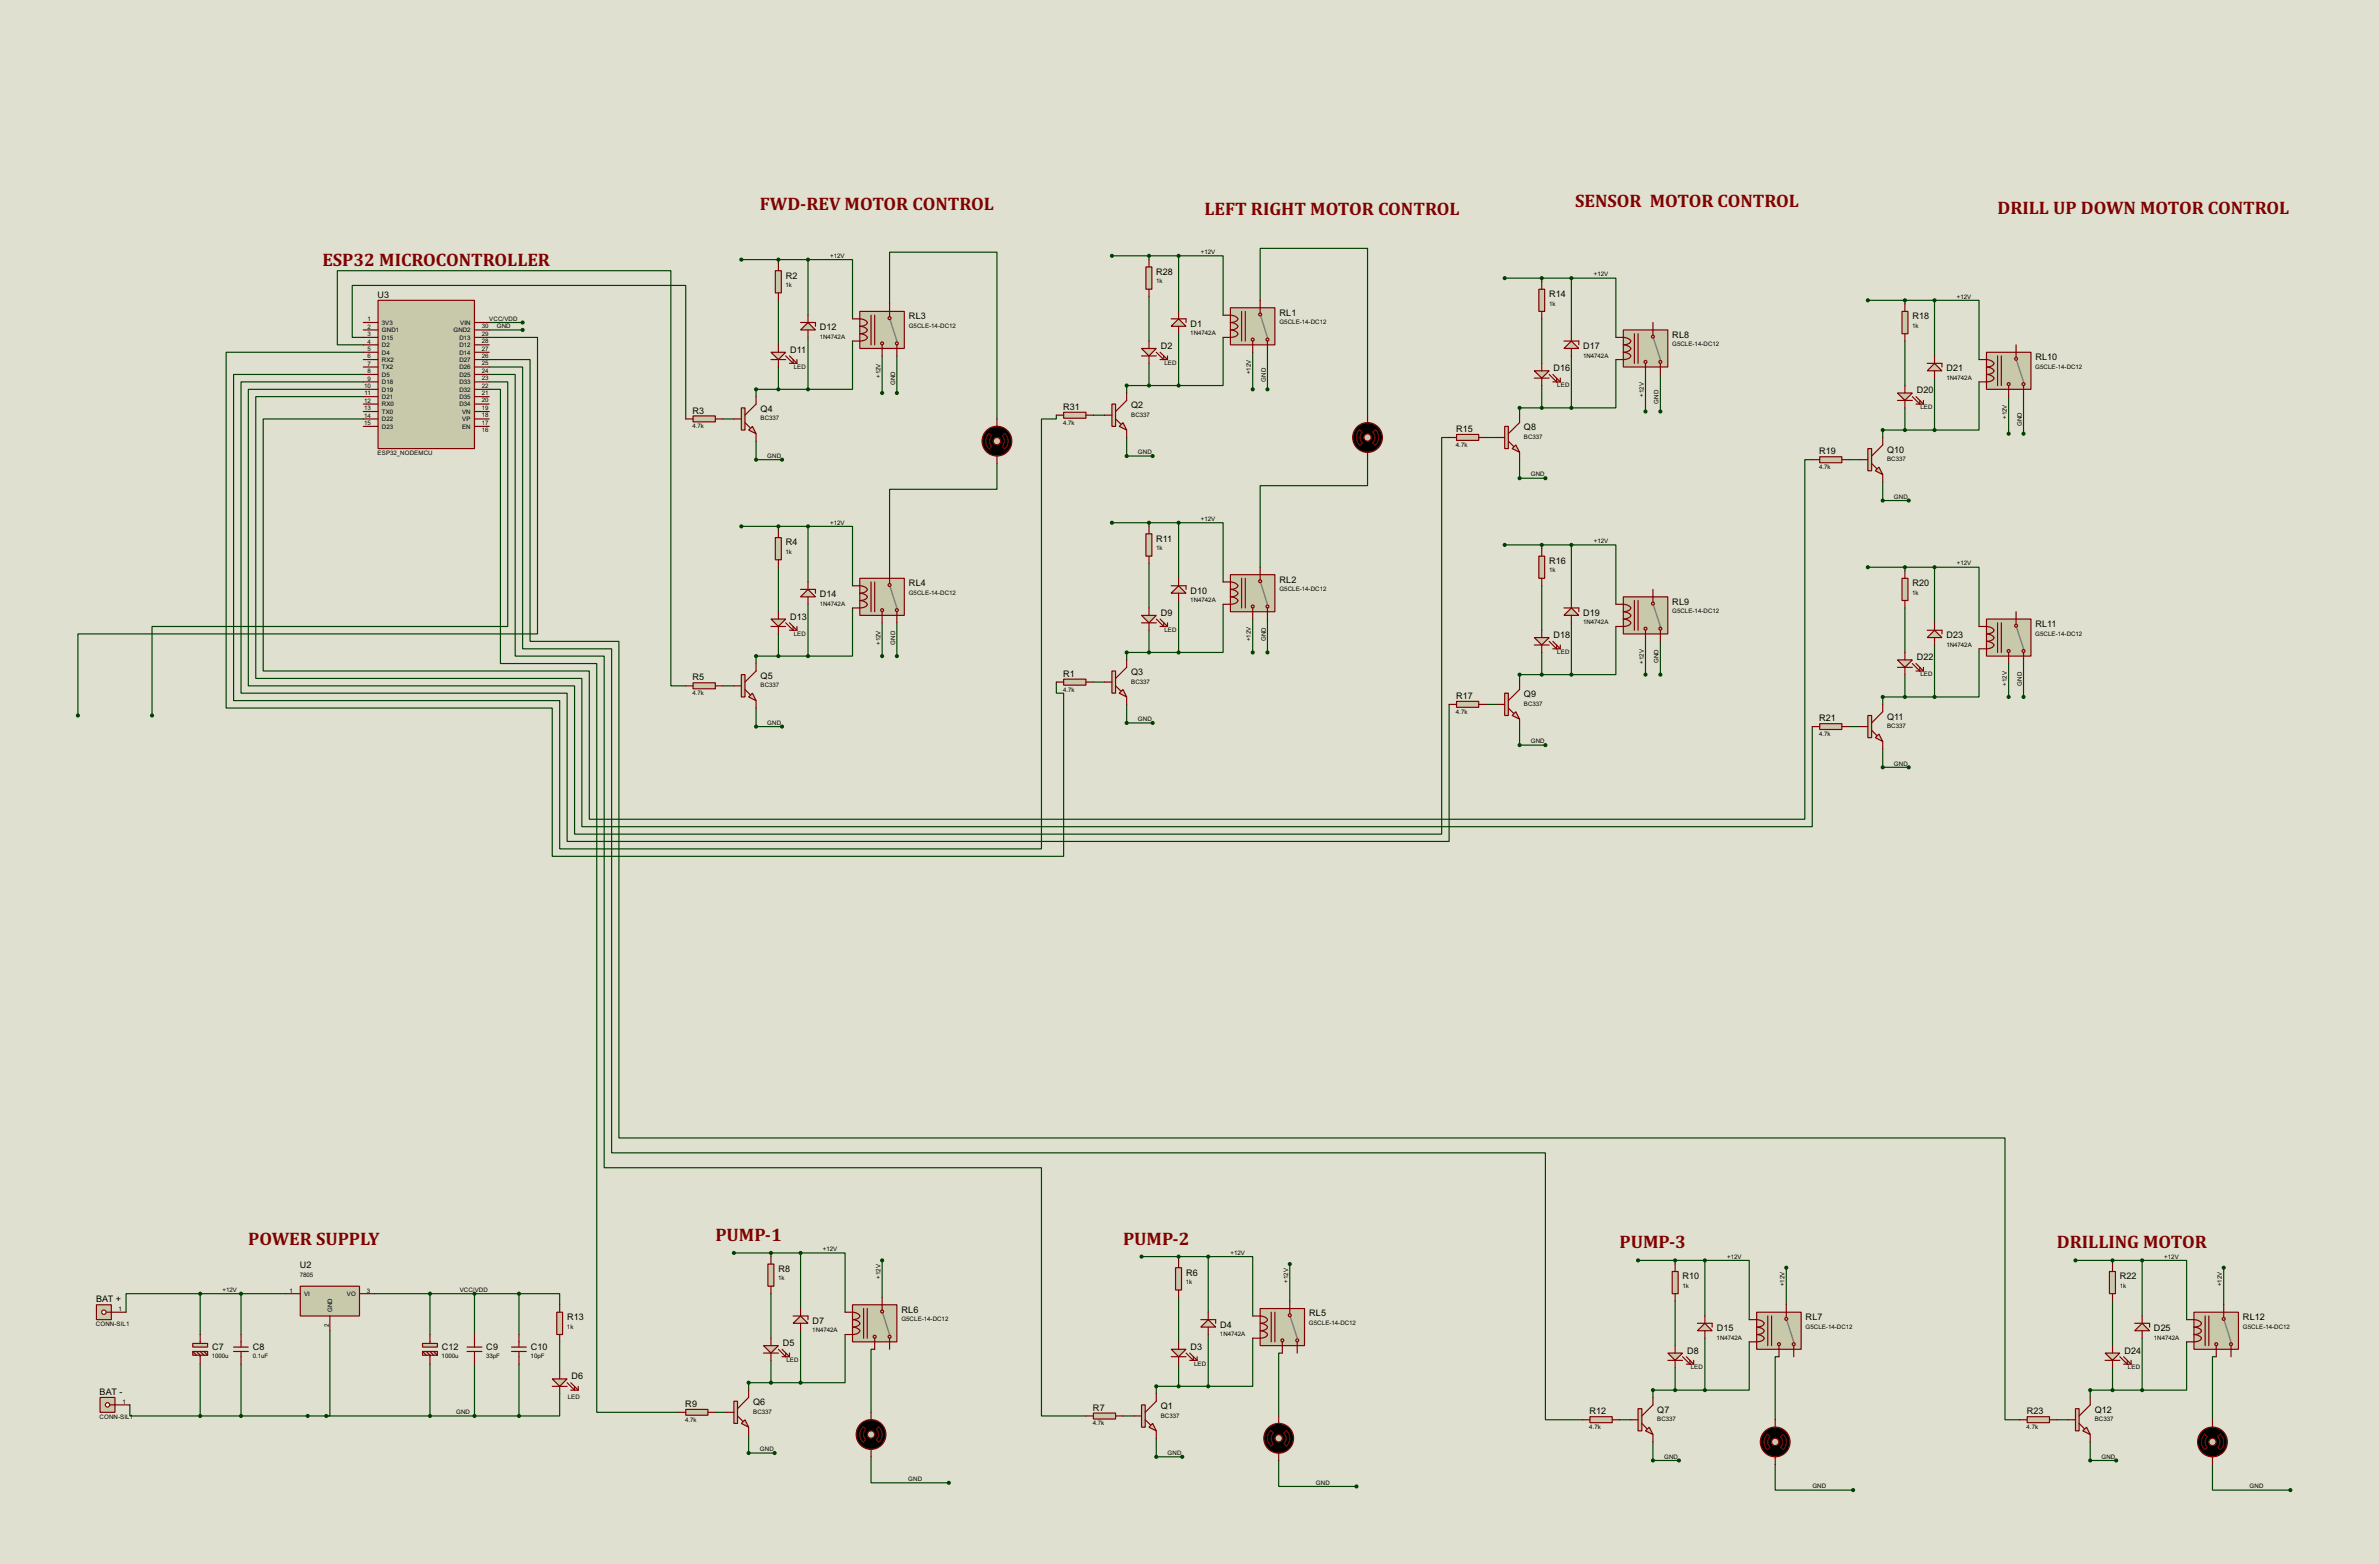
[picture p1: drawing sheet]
<svg xmlns="http://www.w3.org/2000/svg" width="815mm" height="536mm" viewBox="0 0 815 536" stroke-linecap="round" stroke-linejoin="round" font-family="sans-serif">
<defs><g id="words">
<g font-size="7.4" fill="#800000">
<text x="539.8" y="70.9">SENSOR MOTOR CONTROL</text>
<text x="260.4" y="72.1">FWD-REV MOTOR CONTROL</text>
<text x="412.8" y="73.6">LEFT RIGHT MOTOR CONTROL</text>
<text x="684.6" y="73.4">DRILL UP DOWN MOTOR CONTROL</text>
<text x="110.5" y="91.1">ESP32 MICROCONTROLLER</text>
<text x="245.2" y="425.2">PUMP-1</text>
<text x="85.1" y="426.5">POWER SUPPLY</text>
<text x="384.9" y="426.5">PUMP-2</text>
<text x="555" y="427.7">PUMP-3</text>
<text x="704.9" y="427.7">DRILLING MOTOR</text>
</g>
<g font-size="3.5">
<text x="269.3" y="95.4">R2</text>
<text x="396.3" y="94.1">R28</text>
<text x="530.9" y="101.8">R14</text>
<text x="129.4" y="102.1">U3</text>
<text x="281" y="113.2">D12</text>
<text x="311.5" y="109.4">RL3</text>
<text x="408" y="112">D1</text>
<text x="438.5" y="108.1">RL1</text>
<text x="655.4" y="109.4">R18</text>
<text x="397.8" y="119.5">D2</text>
<text x="542.6" y="119.5">D17</text>
<text x="573.1" y="115.7">RL8</text>
<text x="270.8" y="120.8">D11</text>
<text x="697.5" y="123.4">RL10</text>
<text x="532.4" y="127.2">D16</text>
<text x="667.1" y="127.2">D21</text>
<text x="656.9" y="134.8">D20</text>
<text x="237.4" y="141.7">R3</text>
<text x="260.7" y="141.1">Q4</text>
<text x="364.4" y="140.4">R31</text>
<text x="387.7" y="139.9">Q2</text>
<text x="499" y="148.1">R15</text>
<text x="522.3" y="147.5">Q8</text>
<text x="623.5" y="155.7">R19</text>
<text x="646.7" y="155.2">Q10</text>
<text x="396.3" y="185.6">R11</text>
<text x="269.3" y="186.9">R4</text>
<text x="530.9" y="193.3">R16</text>
<text x="311.5" y="200.9">RL4</text>
<text x="408" y="203.4">D10</text>
<text x="438.5" y="199.6">RL2</text>
<text x="655.4" y="200.9">R20</text>
<text x="281" y="204.7">D14</text>
<text x="573.1" y="207.2">RL9</text>
<text x="270.8" y="212.3">D13</text>
<text x="397.8" y="211">D9</text>
<text x="542.6" y="211">D19</text>
<text x="697.5" y="214.8">RL11</text>
<text x="532.4" y="218.7">D18</text>
<text x="667.1" y="218.7">D23</text>
<text x="656.9" y="226.3">D22</text>
<text x="237.4" y="233.2">R5</text>
<text x="260.7" y="232.6">Q5</text>
<text x="364.4" y="231.9">R1</text>
<text x="387.7" y="231.4">Q3</text>
<text x="499" y="239.5">R17</text>
<text x="522.3" y="239">Q9</text>
<text x="623.5" y="247.2">R21</text>
<text x="646.7" y="246.6">Q11</text>
<text x="102.8" y="434.6">U2</text>
<text x="266.8" y="435.8">R8</text>
<text x="406.5" y="437.1">R6</text>
<text x="576.6" y="438.4">R10</text>
<text x="726.5" y="438.4">R22</text>
<text x="32.9" y="446.3">BAT +</text>
<text x="308.9" y="449.8">RL6</text>
<text x="194.4" y="452.3">R13</text>
<text x="278.4" y="453.6">D7</text>
<text x="418.1" y="454.9">D4</text>
<text x="448.6" y="451.1">RL5</text>
<text x="618.8" y="452.3">RL7</text>
<text x="768.7" y="452.3">RL12</text>
<text x="268.3" y="461.2">D5</text>
<text x="588.3" y="456.1">D15</text>
<text x="738.2" y="456.1">D25</text>
<text x="72.7" y="462.5">C7</text>
<text x="86.7" y="462.5">C8</text>
<text x="151.4" y="462.5">C12</text>
<text x="166.7" y="462.5">C9</text>
<text x="181.9" y="462.5">C10</text>
<text x="408" y="462.5">D3</text>
<text x="578.2" y="463.8">D8</text>
<text x="728" y="463.8">D24</text>
<text x="195.9" y="472.7">D6</text>
<text x="34.2" y="478">BAT -</text>
<text x="234.9" y="482.1">R9</text>
<text x="258.1" y="481.5">Q6</text>
<text x="374.6" y="483.4">R7</text>
<text x="397.8" y="482.8">Q1</text>
<text x="544.7" y="484.6">R12</text>
<text x="568" y="484.1">Q7</text>
<text x="694.6" y="484.6">R23</text>
<text x="717.9" y="484.1">Q12</text>
</g>
<g font-size="2.4">
<text x="284.5" y="88.3">+12V</text>
<text x="411.5" y="87">+12V</text>
<text x="546.2" y="94.7">+12V</text>
<text x="269.2" y="98.3">1k</text>
<text x="396.2" y="97.1">1k</text>
<text x="530.9" y="104.7">1k</text>
<text x="670.6" y="102.3">+12V</text>
<text x="125.9" y="110.1">1</text>
<text x="125.9" y="112.7">2</text>
<text x="130.9" y="111.3">3V3</text>
<text x="130.9" y="113.8">GND1</text>
<text x="155.4" y="113.8">GND2</text>
<text x="157.7" y="111.3">VIN</text>
<text x="165.2" y="112.5">30</text>
<text x="167.7" y="109.9">VCC/VDD</text>
<text x="170.2" y="112.4">GND</text>
<text x="311.4" y="112.3">G5CLE-14-DC12</text>
<text x="438.4" y="111">G5CLE-14-DC12</text>
<text x="655.3" y="112.3">1k</text>
<text x="125.9" y="115.2">3</text>
<text x="125.9" y="117.8">4</text>
<text x="130.9" y="116.4">D15</text>
<text x="130.9" y="119">D2</text>
<text x="157.5" y="119">D12</text>
<text x="157.5" y="116.4">D13</text>
<text x="165.2" y="117.6">28</text>
<text x="165.2" y="115">29</text>
<text x="280.9" y="116.2">1N4742A</text>
<text x="407.9" y="114.9">1N4742A</text>
<text x="573" y="118.6">G5CLE-14-DC12</text>
<text x="125.9" y="120.3">5</text>
<text x="125.9" y="122.8">6</text>
<text x="125.9" y="125.4">7</text>
<text x="130.9" y="121.5">D4</text>
<text x="130.9" y="124">RX2</text>
<text x="157.5" y="124">D27</text>
<text x="157.5" y="121.5">D14</text>
<text x="165.2" y="125.2">25</text>
<text x="165.2" y="122.7">26</text>
<text x="165.2" y="120.2">27</text>
<text x="399" y="125">LED</text>
<text x="542.5" y="122.5">1N4742A</text>
<text x="125.9" y="127.9">8</text>
<text x="125.9" y="130.5">9</text>
<text x="130.9" y="126.5">TX2</text>
<text x="130.9" y="129.1">D5</text>
<text x="130.9" y="131.7">D18</text>
<text x="157.5" y="131.7">D33</text>
<text x="157.5" y="129.1">D25</text>
<text x="157.5" y="126.5">D26</text>
<text x="165.2" y="130.3">23</text>
<text x="165.2" y="127.7">24</text>
<text x="272" y="126.3">LED</text>
<text x="301.7" y="129.6" transform="rotate(-90 301.7 129.6)">+12V</text>
<text x="428.7" y="128.3" transform="rotate(-90 428.7 128.3)">+12V</text>
<text x="433.8" y="130.8" transform="rotate(-90 433.8 130.8)">GND</text>
<text x="667" y="130.1">1N4742A</text>
<text x="697.5" y="126.3">G5CLE-14-DC12</text>
<text x="124.8" y="133">10</text>
<text x="124.9" y="135.5">11</text>
<text x="130.9" y="134.2">D19</text>
<text x="130.9" y="136.7">D21</text>
<text x="157.5" y="136.7">D35</text>
<text x="157.5" y="134.2">D32</text>
<text x="165.2" y="137.9">20</text>
<text x="165.2" y="135.4">21</text>
<text x="165.2" y="132.9">22</text>
<text x="306.8" y="132.1" transform="rotate(-90 306.8 132.1)">GND</text>
<text x="533.7" y="132.6">LED</text>
<text x="563.3" y="135.9" transform="rotate(-90 563.3 135.9)">+12V</text>
<text x="124.8" y="138.1">12</text>
<text x="124.8" y="140.6">13</text>
<text x="124.8" y="143.2">14</text>
<text x="130.9" y="139.2">RX0</text>
<text x="130.9" y="141.8">TX0</text>
<text x="157.5" y="139.2">D34</text>
<text x="158.3" y="141.8">VN</text>
<text x="165.2" y="143">18</text>
<text x="165.2" y="140.4">19</text>
<text x="387.6" y="142.8">BC337</text>
<text x="568.4" y="138.4" transform="rotate(-90 568.4 138.4)">GND</text>
<text x="658.1" y="140.3">LED</text>
<text x="687.8" y="143.6" transform="rotate(-90 687.8 143.6)">+12V</text>
<text x="124.8" y="145.7">15</text>
<text x="130.9" y="144.4">D22</text>
<text x="130.9" y="146.9">D23</text>
<text x="158.3" y="146.9">EN</text>
<text x="158.4" y="144.4">VP</text>
<text x="165.2" y="148.1">16</text>
<text x="165.2" y="145.6">17</text>
<text x="237.3" y="146.8">4.7k</text>
<text x="260.6" y="144">BC337</text>
<text x="364.3" y="145.5">4.7k</text>
<text x="692.9" y="146.1" transform="rotate(-90 692.9 146.1)">GND</text>
<text x="129.4" y="155.9">ESP32_NODEMCU</text>
<text x="389.9" y="155.7">GND</text>
<text x="499" y="153.1">4.7k</text>
<text x="522.2" y="150.4">BC337</text>
<text x="262.9" y="156.9">GND</text>
<text x="623.4" y="160.8">4.7k</text>
<text x="646.7" y="158">BC337</text>
<text x="524.6" y="163.2">GND</text>
<text x="649" y="170.9">GND</text>
<text x="284.5" y="179.8">+12V</text>
<text x="411.5" y="178.5">+12V</text>
<text x="269.2" y="189.8">1k</text>
<text x="396.2" y="188.5">1k</text>
<text x="546.2" y="186.1">+12V</text>
<text x="530.9" y="196.1">1k</text>
<text x="670.6" y="193.8">+12V</text>
<text x="311.4" y="203.8">G5CLE-14-DC12</text>
<text x="438.4" y="202.5">G5CLE-14-DC12</text>
<text x="655.3" y="203.8">1k</text>
<text x="280.9" y="207.6">1N4742A</text>
<text x="407.9" y="206.3">1N4742A</text>
<text x="542.5" y="213.9">1N4742A</text>
<text x="573" y="210.1">G5CLE-14-DC12</text>
<text x="272" y="217.8">LED</text>
<text x="301.7" y="221" transform="rotate(-90 301.7 221)">+12V</text>
<text x="306.8" y="221" transform="rotate(-90 306.8 221)">GND</text>
<text x="399" y="216.5">LED</text>
<text x="428.7" y="219.8" transform="rotate(-90 428.7 219.8)">+12V</text>
<text x="433.8" y="219.7" transform="rotate(-90 433.8 219.7)">GND</text>
<text x="667" y="221.6">1N4742A</text>
<text x="697.5" y="217.8">G5CLE-14-DC12</text>
<text x="533.7" y="224.1">LED</text>
<text x="563.3" y="227.3" transform="rotate(-90 563.3 227.3)">+12V</text>
<text x="568.4" y="227.3" transform="rotate(-90 568.4 227.3)">GND</text>
<text x="658.1" y="231.7">LED</text>
<text x="237.3" y="238.2">4.7k</text>
<text x="260.6" y="235.5">BC337</text>
<text x="364.3" y="237">4.7k</text>
<text x="387.6" y="234.3">BC337</text>
<text x="687.8" y="235" transform="rotate(-90 687.8 235)">+12V</text>
<text x="692.9" y="235" transform="rotate(-90 692.9 235)">GND</text>
<text x="499" y="244.6">4.7k</text>
<text x="522.2" y="241.9">BC337</text>
<text x="262.9" y="248.4">GND</text>
<text x="389.9" y="247.1">GND</text>
<text x="646.7" y="249.5">BC337</text>
<text x="524.6" y="254.7">GND</text>
<text x="623.4" y="252.2">4.7k</text>
<text x="649" y="262.3">GND</text>
<text x="282" y="428.7">+12V</text>
<text x="421.7" y="430">+12V</text>
<text x="591.9" y="431.3">+12V</text>
<text x="741.7" y="431.3">+12V</text>
<text x="102.7" y="437.5">7805</text>
<text x="76.3" y="442.7">+12V</text>
<text x="99.2" y="442.9">1</text>
<text x="125.8" y="442.9">3</text>
<text x="157.5" y="442.7">VCC/VDD</text>
<text x="266.7" y="438.7">1k</text>
<text x="301.7" y="438.2" transform="rotate(-90 301.7 438.2)">+12V</text>
<text x="406.4" y="440">1k</text>
<text x="441.4" y="439.5" transform="rotate(-90 441.4 439.5)">+12V</text>
<text x="576.6" y="441.3">1k</text>
<text x="611.6" y="440.7" transform="rotate(-90 611.6 440.7)">+12V</text>
<text x="726.4" y="441.3">1k</text>
<text x="761.4" y="440.7" transform="rotate(-90 761.4 440.7)">+12V</text>
<text x="40.7" y="449.2">1</text>
<text x="104.2" y="444.1">VI</text>
<text x="113.9" y="449.6" transform="rotate(-90 113.9 449.6)">GND</text>
<text x="118.8" y="444.1">VO</text>
<text x="32.9" y="454.4">CONN-SIL1</text>
<text x="112.7" y="454.6" transform="rotate(-90 112.7 454.6)">2</text>
<text x="194.3" y="455.2">1k</text>
<text x="308.9" y="452.7">G5CLE-14-DC12</text>
<text x="448.6" y="454">G5CLE-14-DC12</text>
<text x="618.7" y="455.2">G5CLE-14-DC12</text>
<text x="768.6" y="455.2">G5CLE-14-DC12</text>
<text x="278.4" y="456.5">1N4742A</text>
<text x="418.1" y="457.8">1N4742A</text>
<text x="588.3" y="459.1">1N4742A</text>
<text x="738.1" y="459.1">1N4742A</text>
<text x="72.6" y="465.4">1000u</text>
<text x="86.6" y="465.4">0.1uF</text>
<text x="151.4" y="465.4">1000u</text>
<text x="166.6" y="465.4">33pF</text>
<text x="181.9" y="465.4">10pF</text>
<text x="269.5" y="466.7">LED</text>
<text x="409.2" y="467.9">LED</text>
<text x="579.4" y="469.2">LED</text>
<text x="729.2" y="469.2">LED</text>
<text x="194.6" y="479.4">LED</text>
<text x="42" y="481">1</text>
<text x="156.3" y="484.6">GND</text>
<text x="258.1" y="484.5">BC337</text>
<text x="397.8" y="485.7">BC337</text>
<text x="34.1" y="486.1">CONN-SIL1</text>
<text x="234.8" y="487.1">4.7k</text>
<text x="374.5" y="488.4">4.7k</text>
<text x="544.7" y="489.7">4.7k</text>
<text x="567.9" y="487">BC337</text>
<text x="694.5" y="489.7">4.7k</text>
<text x="717.8" y="487">BC337</text>
<text x="260.4" y="497.3">GND</text>
<text x="400.1" y="498.6">GND</text>
<text x="570.3" y="499.8">GND</text>
<text x="720.1" y="499.8">GND</text>
<text x="311.2" y="507.5">GND</text>
<text x="450.9" y="508.7">GND</text>
<text x="621.1" y="510">GND</text>
<text x="770.9" y="510">GND</text>
</g>
</g></defs>
<path d="M0 0h815.3v535.9h-815.3z" fill="#e0e0d0"/>
<g fill="none" stroke="#004000" stroke-width=".4">
<path d="M254.1 89h22.8M266.8 89v1.2M276.9 89h15.3v20.3M276.9 89v19M381.1 87.7h22.8M393.8 87.7v1.3M403.9 87.7h15.3v20.3M403.9 87.7v19M515.7 95.3h22.8M528.4 95.3v1.3M538.5 95.3h15.3v20.3M538.5 95.3v19.1"/>
<path d="M124.5 115.6h-3.8v-17.8h114.3v45.8M124.5 118.2h-8.9v-25.4h114.3v142.2h5.1M167.7 115.6h16.5v101.6h-157.5v28M167.7 110.5h11.4M167.7 113.1h11.4M266.8 102.9v15.3M276.9 115.6v17.8M292.2 116.9v16.5h-15.3M304.9 104.2v-17.8h36.8v57.2M393.8 101.7v15.2M403.9 114.4v17.7M419.2 115.6v16.5h-15.3"/>
<path d="M431.9 102.9v-17.8h36.8v57.2M528.4 109.3v15.2M640.1 102.9h22.9M652.8 102.9v1.3M652.8 116.9v15.2M663 102.9h15.2v20.3M663 102.9v19.1M124.5 128.3h-44.4v111.8h111.7v50.8h165.1v-147.3h5.1v-1.3M124.5 120.7h-47v121.9h111.8v50.8h175.2v-55.9h-2.5v-3.8M124.5 133.4h-39.4v101.6h111.8v50.8h297.2v-135.9h2.5M124.5 130.9h-41.9v106.6h111.8v50.8h302.2v-46.9M124.5 135.9h-36.8v96.6h111.7v50.8h421.7v-34.3"/>
<path d="M167.7 128.3h8.9v96.5h30.5v175.3h149.8v85.1h15.3M167.7 133.4h3.8v94h33v256.5h28M167.7 125.8h11.4v96.5h30.5v172.7h320v91.5h12.7M167.7 123.2h14v96.6h30.4v170.1h475v96.6h5.1M167.7 130.9h6.3v83.8h-121.9v30.5M266.8 125.8v7.6M276.9 133.4h-17.8v2.5M302.3 122v12.7M307.4 122v12.7M393.8 124.5v7.6M403.9 132.1h-17.8v2.6M429.3 120.7v12.7"/>
<path d="M434.4 120.7v12.7M528.4 132.1v7.7M538.5 139.8h-17.7v2.5M538.5 122v17.8M553.8 123.2v16.6h-15.3M563.9 128.3v12.7M569 128.3v12.7M652.8 139.8v7.6M663 129.6v17.8M678.2 130.9v16.5h-15.2M688.4 135.9v12.7M693.5 135.9v12.7"/>
<path d="M124.5 143.6h-34.3v86.3h111.8v50.8h416.5v-123.2h2.6M247.7 143.6h3.8M259.1 151.2v6.3h8.9M341.7 158.8v8.9h-36.8v27.9M374.7 142.3h3.8M386.1 149.9v6.4h8.9M468.7 157.5v8.9h-36.8v28M509.3 149.9h3.8M520.8 157.5v6.4h8.8M633.8 157.5h3.8M663 147.4h-17.8v2.5M381.1 179.1h22.8"/>
<path d="M393.8 179.1v1.3M403.9 179.1h15.3v20.3M403.9 179.1v19.1M645.2 165.2v6.3h8.9M254.1 180.4h22.8M266.8 180.4v1.3M266.8 194.4v15.2M276.9 180.4h15.3v20.3M276.9 180.4v19M393.8 193.1v15.2M515.7 186.7h22.8M528.4 186.7v1.3"/>
<path d="M538.5 186.7h15.3v20.4M538.5 186.7v19.1M640.1 194.4h22.9M652.8 194.4v1.2M663 194.4h15.2v20.3M663 194.4v19M266.8 217.2v7.6M276.9 207.1v17.7M292.2 208.3v16.5h-15.3M302.3 213.4v11.4M307.4 213.4v11.4M393.8 216v7.6"/>
<path d="M403.9 205.8v17.8M419.2 207.1v16.5h-15.3M429.3 212.1v11.5M434.4 212.1v11.5M528.4 200.7v15.3M538.5 213.4v17.8M553.8 214.7v16.5h-15.3M563.9 219.8v11.4M569 219.8v11.4M652.8 208.3v15.3M247.7 235h3.8M276.9 224.8h-17.8v2.6"/>
<path d="M374.7 233.7h3.8M403.9 223.6h-17.8v2.5M528.4 223.6v7.6M538.5 231.2h-17.7v2.5M652.8 231.2v7.6M663 238.8h-17.8v2.6M663 221v17.8M678.2 222.3v16.5h-15.2M688.4 227.4v11.4M693.5 227.4v11.4M259.1 242.6v6.4h8.9M386.1 241.4v6.3h8.9"/>
<path d="M509.3 241.4h3.8M520.8 249v6.3h8.8M633.8 249h3.8M645.2 256.6v6.3h8.9M251.5 429.3h22.9M264.2 429.3v1.3M274.4 429.3h15.2v20.3M274.4 429.3v19.1M302.3 431.9v12.7M391.2 430.6h22.9M403.9 430.6v1.3M414.1 430.6h15.2v20.3"/>
<path d="M414.1 430.6v19M442 433.1v12.7M561.4 431.9h22.9M574.1 431.9v1.2M584.3 431.9h15.2v20.3M584.3 431.9v19M612.2 434.4v12.7M711.3 431.9h22.8M724 431.9v1.2M734.1 431.9h15.3v20.3M734.1 431.9v19M762.1 434.4v12.7"/>
<path d="M68.6 443.3h-25.4v6.3M68.6 443.3v14M68.6 443.3h29.2M82.6 443.3v14M113.1 456v29.2h-1.3M128.3 443.3h49.6M147.4 443.3v14M162.6 443.3v14M177.9 443.3h13.9v3.8M177.9 443.3v14M191.8 459.8v10.2M264.2 443.3v15.2"/>
<path d="M274.4 456v17.8M289.6 457.3v16.5h-15.2M403.9 444.6v15.2M414.1 457.3v17.7M429.3 458.5v16.5h-15.2M574.1 445.8v15.3M584.3 458.5v17.8M599.5 459.8v16.5h-15.2M724 445.8v15.3M734.1 458.5v17.8M749.4 459.8v16.5h-15.3M68.6 467.4v17.8"/>
<path d="M82.6 467.4v17.8M147.4 467.4v17.8M162.6 467.4v17.8M177.9 467.4v17.8M191.8 477.6v7.6h-13.9M264.2 466.1v7.7M274.4 473.8h-17.8v2.5M299.8 462.3h-1.3v21.6M403.9 467.4v7.6M414.1 475h-17.8v2.6M439.5 463.6h-1.3v21.6M574.1 468.7v7.6"/>
<path d="M584.3 476.3h-17.8v2.5M609.7 464.9h-1.3v21.6M724 468.7v7.6M734.1 476.3h-17.8v2.5M759.5 464.9h-1.3v21.6M44.5 481.4v3.8h24.1M68.6 485.2h109.3M245.2 483.9h3.8M256.6 491.5v6.4h8.9M298.5 499.2v8.9h26.7M384.9 485.2h3.8M396.3 492.8v6.4h8.9"/>
<path d="M555 486.5h3.9M566.5 494.1v6.3h8.9M704.9 486.5h3.8M716.3 494.1v6.3h8.9M438.2 500.4v8.9h26.7M608.4 501.7v8.9h26.7M758.2 501.7v8.9h26.7"/>
</g>
<path d="M129.6 102.9h33v50.8h-33z" fill="#c8c8aa" stroke="#800000" stroke-width=".4"/>
<g fill="none" stroke="#800000" stroke-width=".4">
<path d="M124.5 110.5h5.1M124.5 113.1h5.1M124.5 115.6h5.1M124.5 118.2h5.1M162.6 110.5h5.1M162.6 113.1h5.1M162.6 115.6h5.1M162.6 118.2h5.1M124.5 120.7h5.1M124.5 123.2h5.1M124.5 125.8h5.1M124.5 128.3h5.1"/>
<path d="M124.5 130.9h5.1M124.5 133.4h5.1M124.5 135.9h5.1M124.5 138.5h5.1M162.6 120.7h5.1M162.6 123.2h5.1M162.6 125.8h5.1M162.6 128.3h5.1M162.6 130.9h5.1M162.6 133.4h5.1M162.6 135.9h5.1M162.6 138.5h5.1"/>
<path d="M124.5 141h5.1M124.5 143.6h5.1M124.5 146.1h5.1M162.6 141h5.1M162.6 143.6h5.1M162.6 146.1h5.1"/>
</g>
<g fill="#004000" stroke="#004000" stroke-width=".4">
<circle cx="179.1" cy="110.5" r=".5"/>
<circle cx="179.1" cy="113.1" r=".5"/>
</g>
<path d="M33.1 447.1h5.1v5.1h-5.1z" fill="#c8c8aa" stroke="#800000" stroke-width=".4"/>
<path d="M36.4 449.6h1.8" fill="none" stroke="#800000" stroke-width=".4"/>
<circle cx="35.6" cy="449.6" r=".75" fill="#feffff" stroke="#800000" stroke-width=".4"/>
<path d="M38.2 449.6h5" fill="none" stroke="#800000" stroke-width=".4"/>
<path d="M34.3 478.8h5.1v5.1h-5.1z" fill="#c8c8aa" stroke="#800000" stroke-width=".4"/>
<path d="M37.6 481.4h1.8" fill="none" stroke="#800000" stroke-width=".4"/>
<circle cx="36.8" cy="481.4" r=".75" fill="#feffff" stroke="#800000" stroke-width=".4"/>
<path d="M39.4 481.4h5.1" fill="none" stroke="#800000" stroke-width=".4"/>
<g fill="#c8c8aa" stroke="#800000" stroke-width=".4">
<path d="M66.1 460.3h5.1v1.3h-5.1z"/>
<path d="M66.1 463.1h5.1v1.3h-5.1z"/>
</g>
<g fill="none" stroke="#800000" stroke-width=".4">
<path d="M68.6 457.3v3M82.6 457.3v4.3M162.6 457.3v4.3M177.9 457.3v4.3M66.1 463.1l1.3 1.3M67.4 463.1l1.2 1.3v3M68.6 463.1l1.3 1.3M69.9 463.1l1.3 1.3M80.1 463.1h5M80.1 461.6h5M82.6 463.1v4.3M160.1 463.1h5.1"/>
<path d="M160.1 461.6h5.1M162.6 463.1v4.3M175.3 463.1h5.1M175.3 461.6h5.1M177.9 463.1v4.3"/>
</g>
<g fill="#004000" stroke="#004000" stroke-width=".4">
<circle cx="68.6" cy="443.3" r=".5"/>
<circle cx="68.6" cy="485.2" r=".5"/>
<circle cx="82.6" cy="443.3" r=".5"/>
<circle cx="82.6" cy="485.2" r=".5"/>
<circle cx="147.3" cy="443.3" r=".5"/>
<circle cx="162.6" cy="443.3" r=".5"/>
<circle cx="147.3" cy="485.2" r=".5"/>
<circle cx="162.6" cy="485.2" r=".5"/>
</g>
<path d="M190.8 449.6h2v7.7h-2z" fill="#c8c8aa" stroke="#800000" stroke-width=".4"/>
<path d="M191.8 447.1v2.5M191.8 457.3v2.5" fill="none" stroke="#800000" stroke-width=".4"/>
<circle cx="177.8" cy="443.3" r=".5" fill="#004000" stroke="#004000" stroke-width=".4"/>
<path d="M189.3 472.5h5.1l-2.6 2.5z" fill="#c8c8aa" stroke="#800000" stroke-width=".4"/>
<path d="M189.3 475h5.1M191.8 470v2.5M191.8 475v2.6M194.4 473.8l2.5 2.5v-1.3M195.6 473.8l2.6 2.5M195.6 476.3h2.6M198.2 475v1.3" fill="none" stroke="#800000" stroke-width=".4"/>
<g fill="#004000" stroke="#004000" stroke-width=".4">
<circle cx="177.8" cy="485.2" r=".5"/>
<circle cx="105.4" cy="485.2" r=".5"/>
</g>
<g fill="#c8c8aa" stroke="#800000" stroke-width=".4">
<path d="M144.8 460.3h5.1v1.3h-5.1z"/>
<path d="M144.8 463.1h5.1v1.3h-5.1z"/>
</g>
<path d="M147.4 457.3v3M144.8 463.1l1.3 1.3M146.1 463.1l1.3 1.3v3M147.4 463.1l1.2 1.3M148.6 463.1l1.3 1.3" fill="none" stroke="#800000" stroke-width=".4"/>
<path d="M102.9 440.7h20.3v10.2h-20.3z" fill="#c8c8aa" stroke="#800000" stroke-width=".4"/>
<path d="M97.8 443.3h5.1M113.1 450.9v5.1M123.2 443.3h5.1" fill="none" stroke="#800000" stroke-width=".4"/>
<circle cx="111.8" cy="485.2" r=".5" fill="#004000" stroke="#004000" stroke-width=".4"/>
<path d="M421.7 105.5h15.2v12.7h-15.2z" fill="#c8c8aa" stroke="#800000" stroke-width=".4"/>
<path d="M432.1 108.5l2.3 7.1" fill="none" stroke="#808080" stroke-width=".5"/>
<g fill="#c8c8aa" stroke="#800000" stroke-width=".4">
<circle cx="431.8" cy="107.8" r=".5"/>
<circle cx="429.3" cy="116.4" r=".5"/>
</g>
<path d="M421.7 108l1.7 .4a.86 .86 0 0 1 .7 1.2l-.7 .6-1.7 .3 1.7 .5a.89 .89 0 0 1 .7 1.2l-.7 .5-1.7 .4 1.7 .4a.89 .89 0 0 1 .8 .9 .89 .89 0 0 1-.8 .9l-1.7 .3M425.5 106.7v10.2M426.8 106.7v10.2M429.3 116.9v1.3M431.9 105.5v1.7" fill="none" stroke="#800000" stroke-width=".4"/>
<circle cx="434.3" cy="116.4" r=".5" fill="#c8c8aa" stroke="#800000" stroke-width=".4"/>
<path d="M419.2 115.6h2.5M419.2 108h2.5M429.3 118.2v2.5M431.9 102.9v2.6M434.4 116.9v3.8" fill="none" stroke="#800000" stroke-width=".4"/>
<path d="M392.7 91.5h2.1v7.6h-2.1z" fill="#c8c8aa" stroke="#800000" stroke-width=".4"/>
<path d="M393.8 89v2.5M393.8 99.1v2.6" fill="none" stroke="#800000" stroke-width=".4"/>
<circle cx="403.9" cy="87.7" r=".5" fill="#004000" stroke="#004000" stroke-width=".4"/>
<path d="M391.2 119.4h5.1l-2.5 2.6z" fill="#c8c8aa" stroke="#800000" stroke-width=".4"/>
<path d="M393.8 116.9v2.5M391.2 122h5.1M393.8 122v2.5M396.3 120.7l2.5 2.5v-1.2M397.6 120.7l2.5 2.5M397.6 123.2h2.5M400.1 122v1.2" fill="none" stroke="#800000" stroke-width=".4"/>
<g fill="#004000" stroke="#004000" stroke-width=".4">
<circle cx="403.9" cy="132.1" r=".5"/>
<circle cx="393.7" cy="87.7" r=".5"/>
</g>
<path d="M384.9 144.8l1.2 2.6-2.5-1.3z" fill="#c8c8aa" stroke="#800000" stroke-width=".4"/>
<path d="M381.1 138.5h1.2v7.6h-1.2z" fill="#c8c8aa" stroke="#800000" stroke-width=".4"/>
<path d="M386.1 134.7v2.5l-3.8 3.8M378.5 142.3h2.6M382.3 143.6l1.8 1.7M386.1 147.4v2.5" fill="none" stroke="#800000" stroke-width=".4"/>
<circle cx="393.7" cy="132.1" r=".5" fill="#004000" stroke="#004000" stroke-width=".4"/>
<path d="M364.5 141.3h7.7v2h-7.7z" fill="#c8c8aa" stroke="#800000" stroke-width=".4"/>
<path d="M362 142.3h2.5M372.2 142.3h2.5" fill="none" stroke="#800000" stroke-width=".4"/>
<g fill="#004000" stroke="#004000" stroke-width=".4">
<circle cx="395" cy="156.3" r=".5"/>
<circle cx="386.1" cy="156.3" r=".5"/>
<circle cx="386.1" cy="132.1" r=".5"/>
<circle cx="381" cy="87.7" r=".5"/>
</g>
<path d="M403.9 109.3l2.6 2.5h-5.1z" fill="#c8c8aa" stroke="#800000" stroke-width=".4"/>
<path d="M401.4 109.3h5.1v1.2M403.9 106.7v2.6M403.9 111.8v2.6" fill="none" stroke="#800000" stroke-width=".4"/>
<circle cx="468.6" cy="149.9" r="5.1" fill="#000" stroke="#800000" stroke-width=".4"/>
<path d="M466 147.2l.9 .9-.8 1.5 .1 1.1 .7 1-.9 .9a3.8 3.8 0 0 1 0-5.4zM470.5 148.1l.9-.9a3.8 3.8 0 0 1 0 5.4l-.9-.9 .7-1.5-.1-1.1z" fill="none" stroke="#800000" stroke-width=".34"/>
<circle cx="468.6" cy="149.9" r="1.25" fill="#c8c8aa" stroke="#800000" stroke-width=".4"/>
<path d="M468.7 142.3v2.5M468.7 155v2.5" fill="none" stroke="#800000" stroke-width=".4"/>
<path d="M421.7 196.9h15.2v12.7h-15.2z" fill="#c8c8aa" stroke="#800000" stroke-width=".4"/>
<path d="M432.1 200l2.3 7.1" fill="none" stroke="#808080" stroke-width=".5"/>
<g fill="#c8c8aa" stroke="#800000" stroke-width=".4">
<circle cx="431.8" cy="199.2" r=".5"/>
<circle cx="429.3" cy="207.8" r=".5"/>
</g>
<path d="M421.7 199.4l1.7 .5a.89 .89 0 0 1 .7 1.2l-.7 .5-1.7 .4 1.7 .4a.89 .89 0 0 1 .8 .9 .89 .89 0 0 1-.8 .9l-1.7 .3 1.7 .4a.89 .89 0 0 1 .8 .9 .89 .89 0 0 1-.8 .9l-1.7 .4M425.5 198.2v10.1M426.8 198.2v10.1M431.9 196.9v1.8M429.3 208.3v1.3" fill="none" stroke="#800000" stroke-width=".4"/>
<circle cx="434.3" cy="207.8" r=".5" fill="#c8c8aa" stroke="#800000" stroke-width=".4"/>
<path d="M419.2 199.4h2.5M431.9 194.4v2.5M419.2 207.1h2.5M429.3 209.6v2.5M434.4 208.3v3.8" fill="none" stroke="#800000" stroke-width=".4"/>
<path d="M392.7 182.9h2.1v7.7h-2.1z" fill="#c8c8aa" stroke="#800000" stroke-width=".4"/>
<path d="M393.8 180.4v2.5M393.8 190.6v2.5" fill="none" stroke="#800000" stroke-width=".4"/>
<circle cx="403.9" cy="179.1" r=".5" fill="#004000" stroke="#004000" stroke-width=".4"/>
<path d="M391.2 210.9h5.1l-2.5 2.5z" fill="#c8c8aa" stroke="#800000" stroke-width=".4"/>
<path d="M391.2 213.4h5.1M393.8 208.3v2.6M393.8 213.4v2.6M396.3 212.1l2.5 2.6v-1.3M397.6 212.1l2.5 2.6M397.6 214.7h2.5M400.1 213.4v1.3" fill="none" stroke="#800000" stroke-width=".4"/>
<g fill="#004000" stroke="#004000" stroke-width=".4">
<circle cx="403.9" cy="223.6" r=".5"/>
<circle cx="393.7" cy="179.1" r=".5"/>
</g>
<path d="M383.6 237.5l1.3-1.2 1.2 2.5z" fill="#c8c8aa" stroke="#800000" stroke-width=".4"/>
<path d="M381.1 229.9h1.2v7.6h-1.2z" fill="#c8c8aa" stroke="#800000" stroke-width=".4"/>
<path d="M378.5 233.7h2.6M382.3 235l1.8 1.8M386.1 226.1v2.6l-3.8 3.8M386.1 238.8v2.6" fill="none" stroke="#800000" stroke-width=".4"/>
<circle cx="393.7" cy="223.6" r=".5" fill="#004000" stroke="#004000" stroke-width=".4"/>
<path d="M364.5 232.7h7.7v2.1h-7.7z" fill="#c8c8aa" stroke="#800000" stroke-width=".4"/>
<path d="M362 233.7h2.5M372.2 233.7h2.5" fill="none" stroke="#800000" stroke-width=".4"/>
<g fill="#004000" stroke="#004000" stroke-width=".4">
<circle cx="395" cy="247.7" r=".5"/>
<circle cx="386.1" cy="247.7" r=".5"/>
<circle cx="386.1" cy="223.6" r=".5"/>
<circle cx="381" cy="179.1" r=".5"/>
</g>
<path d="M403.9 200.7l2.6 2.6h-5.1z" fill="#c8c8aa" stroke="#800000" stroke-width=".4"/>
<path d="M403.9 198.2v2.5M401.4 200.7h5.1v1.3M403.9 203.3v2.5" fill="none" stroke="#800000" stroke-width=".4"/>
<g fill="#004000" stroke="#004000" stroke-width=".4">
<circle cx="429.3" cy="133.4" r=".5"/>
<circle cx="434.3" cy="133.4" r=".5"/>
<circle cx="429.3" cy="223.6" r=".5"/>
<circle cx="434.3" cy="223.6" r=".5"/>
</g>
<path d="M294.7 106.7h15.2v12.7h-15.2z" fill="#c8c8aa" stroke="#800000" stroke-width=".4"/>
<path d="M305.1 109.8l2.3 7.1" fill="none" stroke="#808080" stroke-width=".5"/>
<g fill="#c8c8aa" stroke="#800000" stroke-width=".4">
<circle cx="304.8" cy="109" r=".5"/>
<circle cx="302.3" cy="117.7" r=".5"/>
</g>
<path d="M294.7 109.3l1.7 .4a.89 .89 0 0 1 .8 .9 .89 .89 0 0 1-.8 .9l-1.7 .3 1.7 .4a.88 .88 0 0 1 .8 .9 .88 .88 0 0 1-.8 .9l-1.7 .4 1.7 .4a.86 .86 0 0 1 .7 1.2l-.7 .5-1.7 .4M298.5 108v10.2M299.8 108v10.2M302.3 118.2v1.2M304.9 106.7v1.8" fill="none" stroke="#800000" stroke-width=".4"/>
<circle cx="307.3" cy="117.7" r=".5" fill="#c8c8aa" stroke="#800000" stroke-width=".4"/>
<path d="M292.2 116.9h2.5M292.2 109.3h2.5M302.3 119.4v2.6M304.9 104.2v2.5M307.4 118.2v3.8" fill="none" stroke="#800000" stroke-width=".4"/>
<path d="M265.7 92.8h2.1v7.6h-2.1z" fill="#c8c8aa" stroke="#800000" stroke-width=".4"/>
<path d="M266.8 90.2v2.6M266.8 100.4v2.5" fill="none" stroke="#800000" stroke-width=".4"/>
<circle cx="276.9" cy="89" r=".5" fill="#004000" stroke="#004000" stroke-width=".4"/>
<path d="M264.2 120.7h5.1l-2.5 2.5z" fill="#c8c8aa" stroke="#800000" stroke-width=".4"/>
<path d="M266.8 118.2v2.5M264.2 123.2h5.1M266.8 123.2v2.6M269.3 122l2.5 2.5v-1.3M270.6 122l2.5 2.5M270.6 124.5h2.5M273.1 123.2v1.3" fill="none" stroke="#800000" stroke-width=".4"/>
<g fill="#004000" stroke="#004000" stroke-width=".4">
<circle cx="276.9" cy="133.4" r=".5"/>
<circle cx="266.7" cy="89" r=".5"/>
</g>
<path d="M256.6 147.4l1.3-1.3 1.2 2.5z" fill="#c8c8aa" stroke="#800000" stroke-width=".4"/>
<path d="M254.1 139.8h1.2v7.6h-1.2z" fill="#c8c8aa" stroke="#800000" stroke-width=".4"/>
<path d="M259.1 135.9v2.6l-3.8 3.8M251.5 143.6h2.6M255.3 144.8l1.8 1.8M259.1 148.6v2.6" fill="none" stroke="#800000" stroke-width=".4"/>
<circle cx="266.7" cy="133.4" r=".5" fill="#004000" stroke="#004000" stroke-width=".4"/>
<path d="M237.5 142.5h7.7v2.1h-7.7z" fill="#c8c8aa" stroke="#800000" stroke-width=".4"/>
<path d="M235 143.6h2.5M245.2 143.6h2.5" fill="none" stroke="#800000" stroke-width=".4"/>
<g fill="#004000" stroke="#004000" stroke-width=".4">
<circle cx="268" cy="157.5" r=".5"/>
<circle cx="259.1" cy="157.5" r=".5"/>
<circle cx="259.1" cy="133.4" r=".5"/>
<circle cx="254" cy="89" r=".5"/>
</g>
<path d="M276.9 110.5l2.6 2.6h-5.1z" fill="#c8c8aa" stroke="#800000" stroke-width=".4"/>
<path d="M274.4 110.5h5.1v1.3M276.9 108v2.5M276.9 113.1v2.5" fill="none" stroke="#800000" stroke-width=".4"/>
<circle cx="341.6" cy="151.2" r="5.1" fill="#000" stroke="#800000" stroke-width=".4"/>
<path d="M339 148.5l.9 .9-.8 1.5 .1 1.1 .7 1-.9 .9a3.8 3.8 0 0 1 0-5.4zM343.5 149.4l.9-.9a3.8 3.8 0 0 1 0 5.4l-.9-.9 .7-1.6-.1-1.1z" fill="none" stroke="#800000" stroke-width=".34"/>
<circle cx="341.6" cy="151.2" r="1.25" fill="#c8c8aa" stroke="#800000" stroke-width=".4"/>
<path d="M341.7 143.6v2.5M341.7 156.3v2.5" fill="none" stroke="#800000" stroke-width=".4"/>
<path d="M294.7 198.2h15.2v12.7h-15.2z" fill="#c8c8aa" stroke="#800000" stroke-width=".4"/>
<path d="M305.1 201.2l2.3 7.1" fill="none" stroke="#808080" stroke-width=".5"/>
<g fill="#c8c8aa" stroke="#800000" stroke-width=".4">
<circle cx="304.8" cy="200.5" r=".5"/>
<circle cx="302.3" cy="209.1" r=".5"/>
</g>
<path d="M298.5 199.4v10.2M299.8 199.4v10.2M304.9 198.2v1.8M294.7 200.7l1.7 .4a.88 .88 0 0 1 .8 .9 .88 .88 0 0 1-.8 .9l-1.7 .4 1.7 .4a.86 .86 0 0 1 .7 1.2l-.7 .5-1.7 .4 1.7 .4a.89 .89 0 0 1 .7 1.2l-.7 .6-1.7 .3M302.3 209.6v1.3" fill="none" stroke="#800000" stroke-width=".4"/>
<circle cx="307.3" cy="209.1" r=".5" fill="#c8c8aa" stroke="#800000" stroke-width=".4"/>
<path d="M304.9 195.6v2.6M292.2 208.3h2.5M292.2 200.7h2.5M302.3 210.9v2.5M307.4 209.6v3.8" fill="none" stroke="#800000" stroke-width=".4"/>
<path d="M265.7 184.2h2.1v7.6h-2.1z" fill="#c8c8aa" stroke="#800000" stroke-width=".4"/>
<path d="M266.8 181.7v2.5M266.8 191.8v2.6" fill="none" stroke="#800000" stroke-width=".4"/>
<circle cx="276.9" cy="180.4" r=".5" fill="#004000" stroke="#004000" stroke-width=".4"/>
<path d="M264.2 212.1h5.1l-2.5 2.6z" fill="#c8c8aa" stroke="#800000" stroke-width=".4"/>
<path d="M264.2 214.7h5.1M266.8 209.6v2.5M266.8 214.7v2.5M269.3 213.4l2.5 2.6v-1.3M270.6 213.4l2.5 2.6M270.6 216h2.5M273.1 214.7v1.3" fill="none" stroke="#800000" stroke-width=".4"/>
<g fill="#004000" stroke="#004000" stroke-width=".4">
<circle cx="276.9" cy="224.8" r=".5"/>
<circle cx="266.7" cy="180.4" r=".5"/>
</g>
<path d="M256.6 238.8l1.3-1.3 1.2 2.6z" fill="#c8c8aa" stroke="#800000" stroke-width=".4"/>
<path d="M254.1 231.2h1.2v7.6h-1.2z" fill="#c8c8aa" stroke="#800000" stroke-width=".4"/>
<path d="M251.5 235h2.6M255.3 236.3l1.8 1.8M259.1 227.4v2.5l-3.8 3.8M259.1 240.1v2.5" fill="none" stroke="#800000" stroke-width=".4"/>
<circle cx="266.7" cy="224.8" r=".5" fill="#004000" stroke="#004000" stroke-width=".4"/>
<path d="M237.5 234h7.7v2h-7.7z" fill="#c8c8aa" stroke="#800000" stroke-width=".4"/>
<path d="M235 235h2.5M245.2 235h2.5" fill="none" stroke="#800000" stroke-width=".4"/>
<g fill="#004000" stroke="#004000" stroke-width=".4">
<circle cx="268" cy="249" r=".5"/>
<circle cx="259.1" cy="249" r=".5"/>
<circle cx="259.1" cy="224.8" r=".5"/>
<circle cx="254" cy="180.4" r=".5"/>
</g>
<path d="M276.9 202l2.6 2.5h-5.1z" fill="#c8c8aa" stroke="#800000" stroke-width=".4"/>
<path d="M276.9 199.4v2.6M274.4 202h5.1v1.3M276.9 204.5v2.6" fill="none" stroke="#800000" stroke-width=".4"/>
<g fill="#004000" stroke="#004000" stroke-width=".4">
<circle cx="302.3" cy="134.7" r=".5"/>
<circle cx="307.3" cy="134.7" r=".5"/>
<circle cx="302.3" cy="224.8" r=".5"/>
<circle cx="307.3" cy="224.8" r=".5"/>
</g>
<path d="M431.9 448.4h15.2v12.7h-15.2z" fill="#c8c8aa" stroke="#800000" stroke-width=".4"/>
<path d="M442.3 451.4l2.3 7.1" fill="none" stroke="#808080" stroke-width=".5"/>
<g fill="#c8c8aa" stroke="#800000" stroke-width=".4">
<circle cx="442" cy="450.7" r=".5"/>
<circle cx="439.4" cy="459.3" r=".5"/>
</g>
<path d="M431.9 450.9l1.7 .4a.86 .86 0 0 1 .8 .9 .86 .86 0 0 1-.8 .9l-1.7 .3 1.7 .5a.88 .88 0 0 1 .8 .8 .88 .88 0 0 1-.8 .9l-1.7 .4 1.7 .4a.89 .89 0 0 1 .8 .9 .89 .89 0 0 1-.8 .9l-1.7 .3M435.7 449.6v10.2M436.9 449.6v10.2M439.5 459.8v1.3M442 448.4v1.7" fill="none" stroke="#800000" stroke-width=".4"/>
<circle cx="444.5" cy="459.3" r=".5" fill="#c8c8aa" stroke="#800000" stroke-width=".4"/>
<path d="M429.3 458.5h2.6M429.3 450.9h2.6M442 445.8v2.6M444.6 459.8v3.8M439.5 461.1v2.5" fill="none" stroke="#800000" stroke-width=".4"/>
<path d="M402.9 434.4h2v7.6h-2z" fill="#c8c8aa" stroke="#800000" stroke-width=".4"/>
<path d="M403.9 431.9v2.5M403.9 442v2.6" fill="none" stroke="#800000" stroke-width=".4"/>
<circle cx="414" cy="430.6" r=".5" fill="#004000" stroke="#004000" stroke-width=".4"/>
<path d="M401.4 462.3h5.1l-2.6 2.6z" fill="#c8c8aa" stroke="#800000" stroke-width=".4"/>
<path d="M403.9 459.8v2.5M401.4 464.9h5.1M403.9 464.9v2.5M406.5 463.6l2.5 2.5v-1.2M407.7 463.6l2.6 2.5M407.7 466.1h2.6M410.3 464.9v1.2" fill="none" stroke="#800000" stroke-width=".4"/>
<g fill="#004000" stroke="#004000" stroke-width=".4">
<circle cx="414" cy="475" r=".5"/>
<circle cx="403.9" cy="430.6" r=".5"/>
</g>
<path d="M395 487.7l1.3 2.6-2.5-1.3z" fill="#c8c8aa" stroke="#800000" stroke-width=".4"/>
<path d="M391.2 481.4h1.3v7.6h-1.3z" fill="#c8c8aa" stroke="#800000" stroke-width=".4"/>
<path d="M396.3 477.6v2.5l-3.8 3.8M388.7 485.2h2.5M392.5 486.5l1.8 1.7M396.3 490.3v2.5" fill="none" stroke="#800000" stroke-width=".4"/>
<circle cx="403.9" cy="475" r=".5" fill="#004000" stroke="#004000" stroke-width=".4"/>
<path d="M374.7 484.2h7.6v2h-7.6z" fill="#c8c8aa" stroke="#800000" stroke-width=".4"/>
<path d="M372.2 485.2h2.5M382.3 485.2h2.6" fill="none" stroke="#800000" stroke-width=".4"/>
<g fill="#004000" stroke="#004000" stroke-width=".4">
<circle cx="405.1" cy="499.2" r=".5"/>
<circle cx="396.2" cy="499.2" r=".5"/>
<circle cx="396.2" cy="475" r=".5"/>
<circle cx="391.2" cy="430.6" r=".5"/>
</g>
<path d="M414.1 452.2l2.5 2.5h-5.1z" fill="#c8c8aa" stroke="#800000" stroke-width=".4"/>
<path d="M411.5 452.2h5.1v1.2M414.1 449.6v2.6M414.1 454.7v2.6" fill="none" stroke="#800000" stroke-width=".4"/>
<circle cx="438.2" cy="492.8" r="5.1" fill="#000" stroke="#800000" stroke-width=".4"/>
<path d="M435.5 490.1l.9 .9a2.45 2.45 0 0 0 0 3.6l-.9 .9a3.7 3.7 0 0 1 0-5.4zM440.9 490.1a3.7 3.7 0 0 1 0 5.4l-.9-.9 .7-1.5-.1-1.1-.6-1z" fill="none" stroke="#800000" stroke-width=".34"/>
<circle cx="438.2" cy="492.8" r="1.25" fill="#c8c8aa" stroke="#800000" stroke-width=".4"/>
<path d="M438.2 485.2v2.5M438.2 497.9v2.5" fill="none" stroke="#800000" stroke-width=".4"/>
<g fill="#004000" stroke="#004000" stroke-width=".4">
<circle cx="442" cy="433.1" r=".5"/>
<circle cx="464.8" cy="509.3" r=".5"/>
</g>
<path d="M292.2 447.1h15.2v12.7h-15.2z" fill="#c8c8aa" stroke="#800000" stroke-width=".4"/>
<path d="M302.6 450.1l2.3 7.2" fill="none" stroke="#808080" stroke-width=".5"/>
<g fill="#c8c8aa" stroke="#800000" stroke-width=".4">
<circle cx="302.3" cy="449.4" r=".5"/>
<circle cx="299.7" cy="458" r=".5"/>
</g>
<path d="M292.2 449.6l1.7 .4a.89 .89 0 0 1 .8 .9 .89 .89 0 0 1-.8 .9l-1.7 .4 1.7 .4a.89 .89 0 0 1 .8 .9 .89 .89 0 0 1-.8 .9l-1.7 .3 1.7 .4a.88 .88 0 0 1 .8 .9 .88 .88 0 0 1-.8 .9l-1.7 .4M296 448.4v10.1M297.2 448.4v10.1M299.8 458.5v1.3M302.3 447.1v1.8" fill="none" stroke="#800000" stroke-width=".4"/>
<circle cx="304.8" cy="458" r=".5" fill="#c8c8aa" stroke="#800000" stroke-width=".4"/>
<path d="M289.6 457.3h2.6M289.6 449.6h2.6M299.8 459.8v2.5M302.3 444.6v2.5M304.9 458.5v3.8" fill="none" stroke="#800000" stroke-width=".4"/>
<path d="M263.2 433.1h2v7.6h-2z" fill="#c8c8aa" stroke="#800000" stroke-width=".4"/>
<path d="M264.2 430.6v2.5M264.2 440.7v2.6" fill="none" stroke="#800000" stroke-width=".4"/>
<circle cx="274.3" cy="429.3" r=".5" fill="#004000" stroke="#004000" stroke-width=".4"/>
<path d="M261.7 461.1h5.1l-2.6 2.5z" fill="#c8c8aa" stroke="#800000" stroke-width=".4"/>
<path d="M264.2 458.5v2.6M261.7 463.6h5.1M264.2 463.6v2.5M266.8 462.3l2.5 2.6v-1.3M268 462.3l2.6 2.6M268 464.9h2.6M270.6 463.6v1.3" fill="none" stroke="#800000" stroke-width=".4"/>
<g fill="#004000" stroke="#004000" stroke-width=".4">
<circle cx="274.3" cy="473.8" r=".5"/>
<circle cx="264.2" cy="429.3" r=".5"/>
</g>
<path d="M254.1 487.7l1.2-1.2 1.3 2.5z" fill="#c8c8aa" stroke="#800000" stroke-width=".4"/>
<path d="M251.5 480.1h1.3v7.6h-1.3z" fill="#c8c8aa" stroke="#800000" stroke-width=".4"/>
<path d="M256.6 476.3v2.5l-3.8 3.9M249 483.9h2.5M252.8 485.2l1.8 1.8M256.6 489v2.5" fill="none" stroke="#800000" stroke-width=".4"/>
<circle cx="264.2" cy="473.8" r=".5" fill="#004000" stroke="#004000" stroke-width=".4"/>
<path d="M235 482.9h7.6v2h-7.6z" fill="#c8c8aa" stroke="#800000" stroke-width=".4"/>
<path d="M232.5 483.9h2.5M242.6 483.9h2.6" fill="none" stroke="#800000" stroke-width=".4"/>
<g fill="#004000" stroke="#004000" stroke-width=".4">
<circle cx="265.4" cy="497.9" r=".5"/>
<circle cx="256.5" cy="497.9" r=".5"/>
<circle cx="256.5" cy="473.8" r=".5"/>
<circle cx="251.5" cy="429.3" r=".5"/>
</g>
<path d="M271.8 453.4l2.6-2.5 2.5 2.5z" fill="#c8c8aa" stroke="#800000" stroke-width=".4"/>
<path d="M271.8 450.9h5.1v1.3M274.4 448.4v2.5M274.4 453.4v2.6" fill="none" stroke="#800000" stroke-width=".4"/>
<circle cx="298.5" cy="491.5" r="5.1" fill="#000" stroke="#800000" stroke-width=".4"/>
<path d="M295.8 488.9l.9 .8a2.46 2.46 0 0 0 0 3.6l-.9 .9a3.7 3.7 0 0 1 0-5.3zM300.3 489.7l.9-.8a3.7 3.7 0 0 1 0 5.3l-.9-.9 .7-1.5-.1-1.1z" fill="none" stroke="#800000" stroke-width=".34"/>
<circle cx="298.5" cy="491.5" r="1.25" fill="#c8c8aa" stroke="#800000" stroke-width=".4"/>
<path d="M298.5 483.9v2.6M298.5 496.6v2.6" fill="none" stroke="#800000" stroke-width=".4"/>
<g fill="#004000" stroke="#004000" stroke-width=".4">
<circle cx="302.3" cy="431.9" r=".5"/>
<circle cx="325.1" cy="508.1" r=".5"/>
</g>
<path d="M602 449.6h15.3v12.7h-15.3z" fill="#c8c8aa" stroke="#800000" stroke-width=".4"/>
<path d="M612.4 452.7l2.3 7.1" fill="none" stroke="#808080" stroke-width=".5"/>
<g fill="#c8c8aa" stroke="#800000" stroke-width=".4">
<circle cx="612.1" cy="451.9" r=".5"/>
<circle cx="609.6" cy="460.6" r=".5"/>
</g>
<path d="M602 452.2l1.8 .4a.89 .89 0 0 1 .8 .9 .89 .89 0 0 1-.8 .9l-1.8 .3 1.8 .4a.88 .88 0 0 1 .8 .9 .88 .88 0 0 1-.8 .9l-1.8 .4 1.8 .4a.86 .86 0 0 1 .7 1.2l-.7 .5-1.8 .4M605.8 450.9v10.2M607.1 450.9v10.2M612.2 449.6v1.8M609.7 461.1v1.2" fill="none" stroke="#800000" stroke-width=".4"/>
<circle cx="614.7" cy="460.6" r=".5" fill="#c8c8aa" stroke="#800000" stroke-width=".4"/>
<path d="M599.5 459.8h2.5M599.5 452.2h2.5M612.2 447.1v2.5M609.7 462.3v2.6M614.7 461.1v3.8" fill="none" stroke="#800000" stroke-width=".4"/>
<path d="M573.1 435.7h2v7.6h-2z" fill="#c8c8aa" stroke="#800000" stroke-width=".4"/>
<path d="M574.1 433.1v2.6M574.1 443.3v2.5" fill="none" stroke="#800000" stroke-width=".4"/>
<circle cx="584.2" cy="431.9" r=".5" fill="#004000" stroke="#004000" stroke-width=".4"/>
<path d="M571.6 463.6h5l-2.5 2.5z" fill="#c8c8aa" stroke="#800000" stroke-width=".4"/>
<path d="M571.6 466.1h5M574.1 461.1v2.5M574.1 466.1v2.6M576.6 464.9l2.6 2.5v-1.3M577.9 464.9l2.5 2.5M577.9 467.4h2.5M580.4 466.1v1.3" fill="none" stroke="#800000" stroke-width=".4"/>
<g fill="#004000" stroke="#004000" stroke-width=".4">
<circle cx="584.2" cy="476.3" r=".5"/>
<circle cx="574" cy="431.9" r=".5"/>
</g>
<path d="M563.9 490.3l1.3-1.3 1.3 2.5z" fill="#c8c8aa" stroke="#800000" stroke-width=".4"/>
<path d="M561.4 482.7h1.3v7.6h-1.3z" fill="#c8c8aa" stroke="#800000" stroke-width=".4"/>
<path d="M566.5 478.8v2.6l-3.8 3.8M558.9 486.5h2.5M562.7 487.7l1.7 1.8M566.5 491.5v2.6" fill="none" stroke="#800000" stroke-width=".4"/>
<circle cx="574" cy="476.3" r=".5" fill="#004000" stroke="#004000" stroke-width=".4"/>
<path d="M544.9 485.4h7.6v2.1h-7.6z" fill="#c8c8aa" stroke="#800000" stroke-width=".4"/>
<path d="M542.3 486.5h2.6M552.5 486.5h2.5" fill="none" stroke="#800000" stroke-width=".4"/>
<g fill="#004000" stroke="#004000" stroke-width=".4">
<circle cx="575.3" cy="500.4" r=".5"/>
<circle cx="566.4" cy="500.4" r=".5"/>
<circle cx="566.4" cy="476.3" r=".5"/>
<circle cx="561.3" cy="431.9" r=".5"/>
</g>
<path d="M584.3 453.4l2.5 2.6h-5.1z" fill="#c8c8aa" stroke="#800000" stroke-width=".4"/>
<path d="M581.7 453.4h5.1v1.3M584.3 450.9v2.5M584.3 456v2.5" fill="none" stroke="#800000" stroke-width=".4"/>
<circle cx="608.3" cy="494.1" r="5.1" fill="#000" stroke="#800000" stroke-width=".4"/>
<path d="M605.7 491.4l.9 .9-.8 1.5 .1 1.1 .7 1-.9 .9a3.8 3.8 0 0 1 0-5.4zM610.2 492.3l.9-.9a3.8 3.8 0 0 1 0 5.4l-.9-.9 .7-1.6-.1-1.1z" fill="none" stroke="#800000" stroke-width=".34"/>
<circle cx="608.3" cy="494.1" r="1.25" fill="#c8c8aa" stroke="#800000" stroke-width=".4"/>
<path d="M608.4 486.5v2.5M608.4 499.2v2.5" fill="none" stroke="#800000" stroke-width=".4"/>
<g fill="#004000" stroke="#004000" stroke-width=".4">
<circle cx="612.1" cy="434.4" r=".5"/>
<circle cx="635" cy="510.6" r=".5"/>
</g>
<path d="M556.3 113.1h15.3v12.7h-15.3z" fill="#c8c8aa" stroke="#800000" stroke-width=".4"/>
<path d="M566.7 116.1l2.3 7.1" fill="none" stroke="#808080" stroke-width=".5"/>
<g fill="#c8c8aa" stroke="#800000" stroke-width=".4">
<circle cx="566.4" cy="115.4" r=".5"/>
<circle cx="563.9" cy="124" r=".5"/>
</g>
<path d="M556.3 115.6l1.2 .2 1.2 .8a1.48 1.48 0 0 1-1.8 1.5l-.6 .1 1.2 .2 1.2 .7a1.5 1.5 0 0 1-1.8 1.6h-.6l1.2 .2 1.2 .8a1.46 1.46 0 0 1-1.8 1.5h-.6M560.1 114.4v10.1M561.4 114.4v10.1M566.5 113.1v1.8M563.9 124.5v1.3" fill="none" stroke="#800000" stroke-width=".4"/>
<circle cx="569" cy="124" r=".5" fill="#c8c8aa" stroke="#800000" stroke-width=".4"/>
<path d="M553.8 115.6h2.5M566.5 110.5v2.6M553.8 123.2h2.5M563.9 125.8v2.5M569 124.5v3.8" fill="none" stroke="#800000" stroke-width=".4"/>
<path d="M527.4 99.1h2v7.6h-2z" fill="#c8c8aa" stroke="#800000" stroke-width=".4"/>
<path d="M528.4 96.6v2.5M528.4 106.7v2.6" fill="none" stroke="#800000" stroke-width=".4"/>
<circle cx="538.5" cy="95.3" r=".5" fill="#004000" stroke="#004000" stroke-width=".4"/>
<path d="M525.8 127.1h5.1l-2.5 2.5z" fill="#c8c8aa" stroke="#800000" stroke-width=".4"/>
<path d="M525.8 129.6h5.1M528.4 124.5v2.6M528.4 129.6v2.5M530.9 128.3l2.6 2.6v-1.3M532.2 128.3l2.5 2.6M532.2 130.9h2.5M534.7 129.6v1.3" fill="none" stroke="#800000" stroke-width=".4"/>
<g fill="#004000" stroke="#004000" stroke-width=".4">
<circle cx="538.5" cy="139.8" r=".5"/>
<circle cx="528.3" cy="95.3" r=".5"/>
</g>
<path d="M518.2 153.7l1.3-1.2 1.3 2.5z" fill="#c8c8aa" stroke="#800000" stroke-width=".4"/>
<path d="M515.7 146.1h1.2v7.6h-1.2z" fill="#c8c8aa" stroke="#800000" stroke-width=".4"/>
<path d="M513.1 149.9h2.6M516.9 151.2l1.8 1.8M520.8 142.3v2.5l-3.9 3.8M520.8 155v2.5" fill="none" stroke="#800000" stroke-width=".4"/>
<circle cx="528.3" cy="139.8" r=".5" fill="#004000" stroke="#004000" stroke-width=".4"/>
<path d="M499.2 148.9h7.6v2h-7.6z" fill="#c8c8aa" stroke="#800000" stroke-width=".4"/>
<path d="M496.6 149.9h2.6M506.8 149.9h2.5" fill="none" stroke="#800000" stroke-width=".4"/>
<g fill="#004000" stroke="#004000" stroke-width=".4">
<circle cx="529.6" cy="163.9" r=".5"/>
<circle cx="520.7" cy="163.9" r=".5"/>
<circle cx="520.7" cy="139.8" r=".5"/>
<circle cx="515.6" cy="95.3" r=".5"/>
</g>
<path d="M538.5 116.9l2.6 2.5h-5.1z" fill="#c8c8aa" stroke="#800000" stroke-width=".4"/>
<path d="M536 116.9h5.1v1.3M538.5 114.4v2.5M538.5 119.4v2.6" fill="none" stroke="#800000" stroke-width=".4"/>
<path d="M556.3 204.5h15.3v12.7h-15.3z" fill="#c8c8aa" stroke="#800000" stroke-width=".4"/>
<path d="M566.7 207.6l2.3 7.1" fill="none" stroke="#808080" stroke-width=".5"/>
<g fill="#c8c8aa" stroke="#800000" stroke-width=".4">
<circle cx="566.4" cy="206.8" r=".5"/>
<circle cx="563.9" cy="215.4" r=".5"/>
</g>
<path d="M556.3 207.1l1.2 .2 1.2 .7a1.5 1.5 0 0 1-1.8 1.6h-.6l1.2 .2 1.2 .8a1.46 1.46 0 0 1-1.8 1.5h-.6l1.7 .5a.89 .89 0 0 1 .7 1.2l-.7 .5-1.7 .4M560.1 205.8v10.2M561.4 205.8v10.2M563.9 216v1.2M566.5 204.5v1.8" fill="none" stroke="#800000" stroke-width=".4"/>
<circle cx="569" cy="215.4" r=".5" fill="#c8c8aa" stroke="#800000" stroke-width=".4"/>
<path d="M553.8 214.7h2.5M553.8 207.1h2.5M563.9 217.2v2.6M566.5 202v2.5M569 216v3.8" fill="none" stroke="#800000" stroke-width=".4"/>
<path d="M527.4 190.6h2v7.6h-2z" fill="#c8c8aa" stroke="#800000" stroke-width=".4"/>
<path d="M528.4 188v2.6M528.4 198.2v2.5" fill="none" stroke="#800000" stroke-width=".4"/>
<circle cx="538.5" cy="186.7" r=".5" fill="#004000" stroke="#004000" stroke-width=".4"/>
<path d="M525.8 218.5h5.1l-2.5 2.5z" fill="#c8c8aa" stroke="#800000" stroke-width=".4"/>
<path d="M528.4 216v2.5M530.9 219.8l2.6 2.5v-1.3M532.2 219.8l2.5 2.5M525.8 221h5.1M528.4 221v2.6M532.2 222.3h2.5M534.7 221v1.3" fill="none" stroke="#800000" stroke-width=".4"/>
<g fill="#004000" stroke="#004000" stroke-width=".4">
<circle cx="538.5" cy="231.2" r=".5"/>
<circle cx="528.3" cy="186.7" r=".5"/>
</g>
<path d="M519.5 243.9l1.3 2.5-2.6-1.2z" fill="#c8c8aa" stroke="#800000" stroke-width=".4"/>
<path d="M515.7 237.5h1.2v7.7h-1.2z" fill="#c8c8aa" stroke="#800000" stroke-width=".4"/>
<path d="M520.8 233.7v2.6l-3.9 3.8M513.1 241.4h2.6M516.9 242.6l1.8 1.8M520.8 246.4v2.6" fill="none" stroke="#800000" stroke-width=".4"/>
<circle cx="528.3" cy="231.2" r=".5" fill="#004000" stroke="#004000" stroke-width=".4"/>
<path d="M499.2 240.3h7.6v2.1h-7.6z" fill="#c8c8aa" stroke="#800000" stroke-width=".4"/>
<path d="M496.6 241.4h2.6M506.8 241.4h2.5" fill="none" stroke="#800000" stroke-width=".4"/>
<g fill="#004000" stroke="#004000" stroke-width=".4">
<circle cx="529.6" cy="255.3" r=".5"/>
<circle cx="520.7" cy="255.3" r=".5"/>
<circle cx="520.7" cy="231.2" r=".5"/>
<circle cx="515.6" cy="186.7" r=".5"/>
</g>
<path d="M538.5 208.3l2.6 2.6h-5.1z" fill="#c8c8aa" stroke="#800000" stroke-width=".4"/>
<path d="M536 208.3h5.1v1.3M538.5 205.8v2.5M538.5 210.9v2.5" fill="none" stroke="#800000" stroke-width=".4"/>
<g fill="#004000" stroke="#004000" stroke-width=".4">
<circle cx="563.9" cy="141" r=".5"/>
<circle cx="569" cy="141" r=".5"/>
<circle cx="563.9" cy="231.2" r=".5"/>
<circle cx="569" cy="231.2" r=".5"/>
</g>
<path d="M680.8 120.7h15.2v12.7h-15.2z" fill="#c8c8aa" stroke="#800000" stroke-width=".4"/>
<path d="M691.2 123.8l2.3 7.1" fill="none" stroke="#808080" stroke-width=".5"/>
<g fill="#c8c8aa" stroke="#800000" stroke-width=".4">
<circle cx="690.9" cy="123" r=".5"/>
<circle cx="688.3" cy="131.6" r=".5"/>
</g>
<path d="M680.8 123.2l1.7 .5a.89 .89 0 0 1 .7 1.2l-.7 .5-1.7 .4 1.7 .4a.9 .9 0 0 1 .7 1.2l-.7 .6-1.7 .3 1.2 .2 1.2 .8a1.48 1.48 0 0 1-1.8 1.5l-.6 .1M684.6 122v10.1M685.9 122v10.1M688.4 132.1v1.3M690.9 120.7v1.8" fill="none" stroke="#800000" stroke-width=".4"/>
<circle cx="693.4" cy="131.6" r=".5" fill="#c8c8aa" stroke="#800000" stroke-width=".4"/>
<path d="M690.9 118.2v2.5M678.2 130.9h2.6M678.2 123.2h2.6M688.4 133.4v2.5M693.5 132.1v3.8" fill="none" stroke="#800000" stroke-width=".4"/>
<path d="M651.8 106.7h2.1v7.7h-2.1z" fill="#c8c8aa" stroke="#800000" stroke-width=".4"/>
<path d="M652.8 104.2v2.5M652.8 114.4v2.5" fill="none" stroke="#800000" stroke-width=".4"/>
<circle cx="662.9" cy="102.9" r=".5" fill="#004000" stroke="#004000" stroke-width=".4"/>
<path d="M650.3 134.7h5.1l-2.6 2.5z" fill="#c8c8aa" stroke="#800000" stroke-width=".4"/>
<path d="M650.3 137.2h5.1M652.8 132.1v2.6M652.8 137.2v2.6M655.4 135.9l2.5 2.6v-1.3M656.6 135.9l2.6 2.6M656.6 138.5h2.6M659.2 137.2v1.3" fill="none" stroke="#800000" stroke-width=".4"/>
<g fill="#004000" stroke="#004000" stroke-width=".4">
<circle cx="662.9" cy="147.4" r=".5"/>
<circle cx="652.8" cy="102.9" r=".5"/>
</g>
<path d="M642.7 161.3l1.2-1.2 1.3 2.5z" fill="#c8c8aa" stroke="#800000" stroke-width=".4"/>
<path d="M640.1 153.7h1.3v7.6h-1.3z" fill="#c8c8aa" stroke="#800000" stroke-width=".4"/>
<path d="M637.6 157.5h2.5M641.4 158.8l1.8 1.8M645.2 149.9v2.6l-3.8 3.8M645.2 162.6v2.6" fill="none" stroke="#800000" stroke-width=".4"/>
<circle cx="652.8" cy="147.4" r=".5" fill="#004000" stroke="#004000" stroke-width=".4"/>
<path d="M623.6 156.5h7.6v2.1h-7.6z" fill="#c8c8aa" stroke="#800000" stroke-width=".4"/>
<path d="M621.1 157.5h2.5M631.2 157.5h2.6" fill="none" stroke="#800000" stroke-width=".4"/>
<g fill="#004000" stroke="#004000" stroke-width=".4">
<circle cx="654.1" cy="171.5" r=".5"/>
<circle cx="645.2" cy="171.5" r=".5"/>
<circle cx="645.2" cy="147.4" r=".5"/>
<circle cx="640.1" cy="102.9" r=".5"/>
</g>
<path d="M663 124.5l2.5 2.6h-5z" fill="#c8c8aa" stroke="#800000" stroke-width=".4"/>
<path d="M660.5 124.5h5v1.3M663 122v2.5M663 127.1v2.5" fill="none" stroke="#800000" stroke-width=".4"/>
<path d="M680.8 212.1h15.2v12.7h-15.2z" fill="#c8c8aa" stroke="#800000" stroke-width=".4"/>
<path d="M691.2 215.2l2.3 7.1" fill="none" stroke="#808080" stroke-width=".5"/>
<g fill="#c8c8aa" stroke="#800000" stroke-width=".4">
<circle cx="690.9" cy="214.4" r=".5"/>
<circle cx="688.3" cy="223.1" r=".5"/>
</g>
<path d="M680.8 214.7l1.7 .4a.9 .9 0 0 1 .7 1.2l-.7 .6-1.7 .3 1.2 .2 1.2 .8a1.48 1.48 0 0 1-1.8 1.5l-.6 .1 1.2 .2 1.2 .7a1.5 1.5 0 0 1-1.8 1.6h-.6M684.6 213.4v10.2M685.9 213.4v10.2M690.9 212.1v1.8M688.4 223.6v1.2" fill="none" stroke="#800000" stroke-width=".4"/>
<circle cx="693.4" cy="223.1" r=".5" fill="#c8c8aa" stroke="#800000" stroke-width=".4"/>
<path d="M678.2 214.7h2.6M690.9 209.6v2.5M678.2 222.3h2.6M688.4 224.8v2.6M693.5 223.6v3.8" fill="none" stroke="#800000" stroke-width=".4"/>
<path d="M651.8 198.2h2.1v7.6h-2.1z" fill="#c8c8aa" stroke="#800000" stroke-width=".4"/>
<path d="M652.8 195.6v2.6M652.8 205.8v2.5" fill="none" stroke="#800000" stroke-width=".4"/>
<circle cx="662.9" cy="194.4" r=".5" fill="#004000" stroke="#004000" stroke-width=".4"/>
<path d="M650.3 226.1h5.1l-2.6 2.6z" fill="#c8c8aa" stroke="#800000" stroke-width=".4"/>
<path d="M650.3 228.7h5.1M652.8 223.6v2.5M652.8 228.7v2.5M655.4 227.4l2.5 2.5v-1.2M656.6 227.4l2.6 2.5M656.6 229.9h2.6M659.2 228.7v1.2" fill="none" stroke="#800000" stroke-width=".4"/>
<g fill="#004000" stroke="#004000" stroke-width=".4">
<circle cx="662.9" cy="238.8" r=".5"/>
<circle cx="652.8" cy="194.4" r=".5"/>
</g>
<path d="M642.7 252.8l1.2-1.3 1.3 2.6z" fill="#c8c8aa" stroke="#800000" stroke-width=".4"/>
<path d="M640.1 245.2h1.3v7.6h-1.3z" fill="#c8c8aa" stroke="#800000" stroke-width=".4"/>
<path d="M637.6 249h2.5M641.4 250.2l1.8 1.8M645.2 241.4v2.5l-3.8 3.8M645.2 254.1v2.5" fill="none" stroke="#800000" stroke-width=".4"/>
<circle cx="652.8" cy="238.8" r=".5" fill="#004000" stroke="#004000" stroke-width=".4"/>
<path d="M623.6 248h7.6v2h-7.6z" fill="#c8c8aa" stroke="#800000" stroke-width=".4"/>
<path d="M621.1 249h2.5M631.2 249h2.6" fill="none" stroke="#800000" stroke-width=".4"/>
<g fill="#004000" stroke="#004000" stroke-width=".4">
<circle cx="654.1" cy="262.9" r=".5"/>
<circle cx="645.2" cy="262.9" r=".5"/>
<circle cx="645.2" cy="238.8" r=".5"/>
<circle cx="640.1" cy="194.4" r=".5"/>
</g>
<path d="M663 216l2.5 2.5h-5z" fill="#c8c8aa" stroke="#800000" stroke-width=".4"/>
<path d="M660.5 216h5v1.2M663 213.4v2.6M663 218.5v2.5" fill="none" stroke="#800000" stroke-width=".4"/>
<g fill="#004000" stroke="#004000" stroke-width=".4">
<circle cx="688.3" cy="148.6" r=".5"/>
<circle cx="693.4" cy="148.6" r=".5"/>
<circle cx="688.3" cy="238.8" r=".5"/>
<circle cx="693.4" cy="238.8" r=".5"/>
</g>
<path d="M751.9 449.6h15.2v12.7h-15.2z" fill="#c8c8aa" stroke="#800000" stroke-width=".4"/>
<path d="M762.3 452.7l2.3 7.1" fill="none" stroke="#808080" stroke-width=".5"/>
<g fill="#c8c8aa" stroke="#800000" stroke-width=".4">
<circle cx="762" cy="451.9" r=".5"/>
<circle cx="759.5" cy="460.6" r=".5"/>
</g>
<path d="M751.9 452.2l1.7 .4a.89 .89 0 0 1 .8 .9 .89 .89 0 0 1-.8 .9l-1.7 .3 1.7 .4a.88 .88 0 0 1 .8 .9 .88 .88 0 0 1-.8 .9l-1.7 .4 1.7 .4a.86 .86 0 0 1 .7 1.2l-.7 .5-1.7 .4M755.7 450.9v10.2M757 450.9v10.2M762.1 449.6v1.8M759.5 461.1v1.2" fill="none" stroke="#800000" stroke-width=".4"/>
<circle cx="764.5" cy="460.6" r=".5" fill="#c8c8aa" stroke="#800000" stroke-width=".4"/>
<path d="M749.4 459.8h2.5M749.4 452.2h2.5M762.1 447.1v2.5M759.5 462.3v2.6M764.6 461.1v3.8" fill="none" stroke="#800000" stroke-width=".4"/>
<path d="M722.9 435.7h2.1v7.6h-2.1z" fill="#c8c8aa" stroke="#800000" stroke-width=".4"/>
<path d="M724 433.1v2.6M724 443.3v2.5" fill="none" stroke="#800000" stroke-width=".4"/>
<circle cx="734.1" cy="431.9" r=".5" fill="#004000" stroke="#004000" stroke-width=".4"/>
<path d="M721.4 463.6h5.1l-2.5 2.5z" fill="#c8c8aa" stroke="#800000" stroke-width=".4"/>
<path d="M721.4 466.1h5.1M724 461.1v2.5M724 466.1v2.6M726.5 464.9l2.5 2.5v-1.3M727.8 464.9l2.5 2.5M727.8 467.4h2.5M730.3 466.1v1.3" fill="none" stroke="#800000" stroke-width=".4"/>
<g fill="#004000" stroke="#004000" stroke-width=".4">
<circle cx="734.1" cy="476.3" r=".5"/>
<circle cx="723.9" cy="431.9" r=".5"/>
</g>
<path d="M713.8 490.3l1.3-1.3 1.2 2.5z" fill="#c8c8aa" stroke="#800000" stroke-width=".4"/>
<path d="M711.3 482.7h1.2v7.6h-1.2z" fill="#c8c8aa" stroke="#800000" stroke-width=".4"/>
<path d="M716.3 478.8v2.6l-3.8 3.8M708.7 486.5h2.6M712.5 487.7l1.8 1.8M716.3 491.5v2.6" fill="none" stroke="#800000" stroke-width=".4"/>
<circle cx="723.9" cy="476.3" r=".5" fill="#004000" stroke="#004000" stroke-width=".4"/>
<path d="M694.7 485.4h7.7v2.1h-7.7z" fill="#c8c8aa" stroke="#800000" stroke-width=".4"/>
<path d="M692.2 486.5h2.5M702.4 486.5h2.5" fill="none" stroke="#800000" stroke-width=".4"/>
<g fill="#004000" stroke="#004000" stroke-width=".4">
<circle cx="725.2" cy="500.4" r=".5"/>
<circle cx="716.3" cy="500.4" r=".5"/>
<circle cx="716.3" cy="476.3" r=".5"/>
<circle cx="711.2" cy="431.9" r=".5"/>
</g>
<path d="M734.1 453.4l2.6 2.6h-5.1z" fill="#c8c8aa" stroke="#800000" stroke-width=".4"/>
<path d="M731.6 453.4h5.1v1.3M734.1 450.9v2.5M734.1 456v2.5" fill="none" stroke="#800000" stroke-width=".4"/>
<circle cx="758.2" cy="494.1" r="5.1" fill="#000" stroke="#800000" stroke-width=".4"/>
<path d="M755.6 491.4l.8 .9-.7 1.5 .1 1.1 .6 1-.8 .9a3.7 3.7 0 0 1 0-5.4zM760 492.3l.9-.9a3.7 3.7 0 0 1 0 5.4l-.9-.9a2.45 2.45 0 0 0 0-3.6z" fill="none" stroke="#800000" stroke-width=".34"/>
<circle cx="758.2" cy="494.1" r="1.25" fill="#c8c8aa" stroke="#800000" stroke-width=".4"/>
<path d="M758.2 486.5v2.5M758.2 499.2v2.5" fill="none" stroke="#800000" stroke-width=".4"/>
<g fill="#004000" stroke="#004000" stroke-width=".4">
<circle cx="762" cy="434.4" r=".5"/>
<circle cx="784.9" cy="510.6" r=".5"/>
<circle cx="26.7" cy="245.2" r=".5"/>
<circle cx="52.1" cy="245.2" r=".5"/>
</g>
<use href="#words"/>
</svg>
